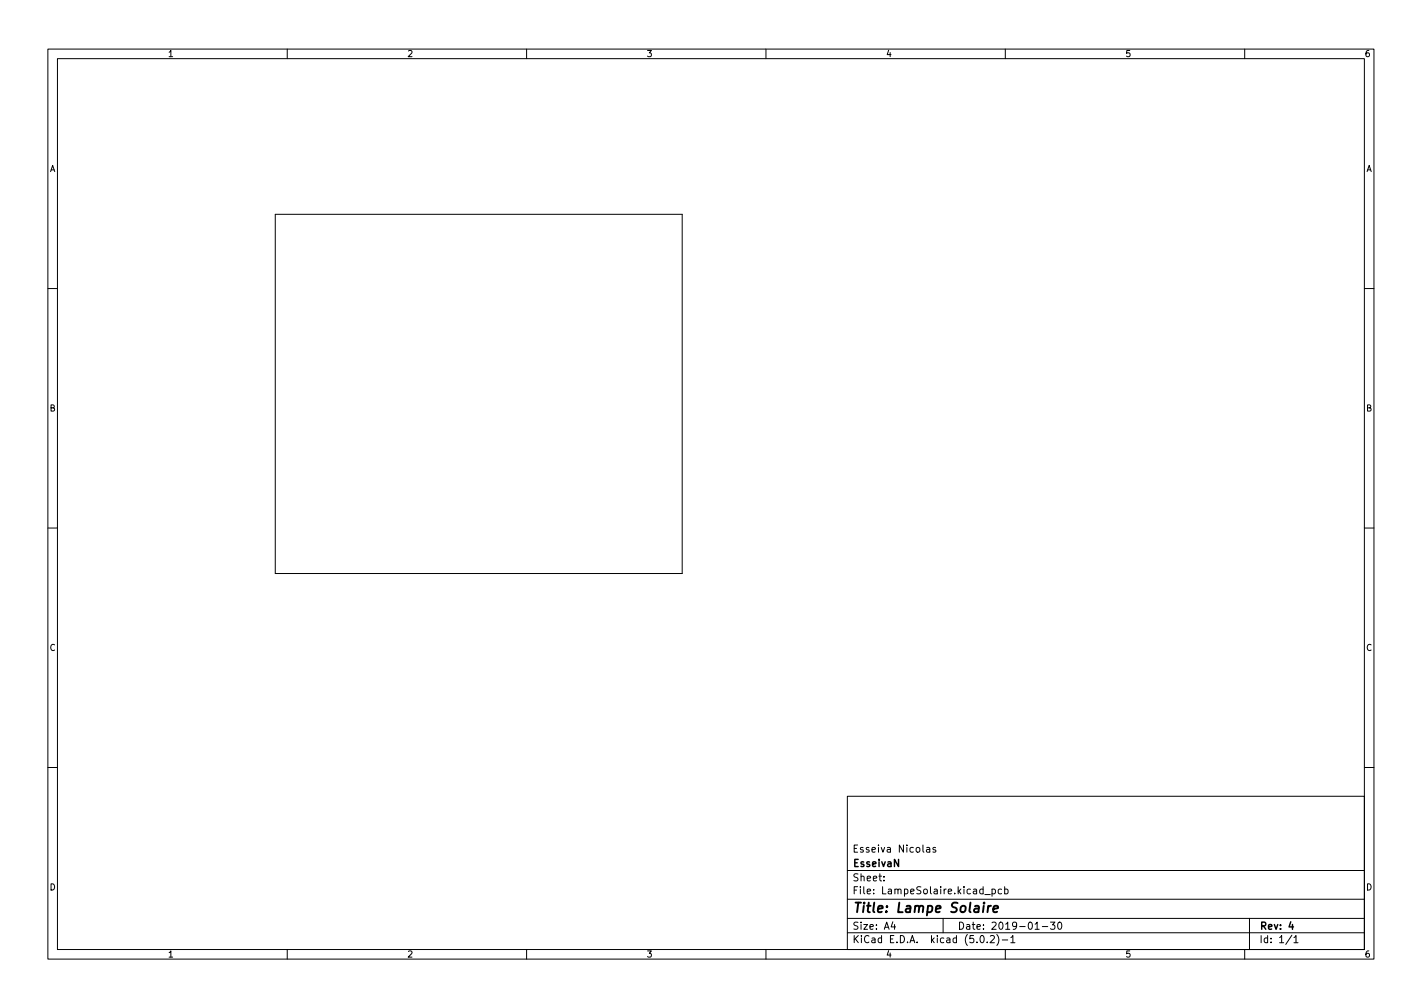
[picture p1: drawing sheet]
<svg xmlns="http://www.w3.org/2000/svg" width="297mm" height="210mm" viewBox="0 0 297 210" stroke-linecap="round" stroke-linejoin="round" font-family="sans-serif">
<defs><g id="words">
<text font-size="2.8" x="178" y="190.6">Title: Lampe Solaire</text>
<g font-size="2.1">
<text x="178" y="178">Esseiva Nicolas</text>
<text x="178" y="184">Sheet:</text>
<text x="178" y="181">EsseivaN</text>
<text x="178" y="186.7">File: LampeSolaire.kicad_pcb</text>
<text x="178" y="196.9">KiCad E.D.A. kicad (5.0.2)-1</text>
<text x="178" y="194.1">Size: A4</text>
<text x="200" y="194.1">Date: 2019-01-30</text>
<text x="263" y="194.1">Rev: 4</text>
<text x="263" y="196.9">Id: 1/1</text>
</g>
<g font-size="1.8">
<text x="35" y="11.9">1</text>
<text x="85" y="11.9">2</text>
<text x="135" y="11.9">3</text>
<text x="185" y="11.9">4</text>
<text x="235" y="11.9">5</text>
<text x="285" y="11.9">6</text>
<text x="10.3" y="35.9">A</text>
<text x="285.3" y="35.9">A</text>
<text x="10.3" y="85.9">B</text>
<text x="285.3" y="85.9">B</text>
<text x="10.3" y="135.9">C</text>
<text x="285.3" y="135.9">C</text>
<text x="10.3" y="185.9">D</text>
<text x="285.3" y="185.9">D</text>
<text x="35" y="199.9">1</text>
<text x="85" y="199.9">2</text>
<text x="135" y="199.9">3</text>
<text x="185" y="199.9">4</text>
<text x="235" y="199.9">5</text>
<text x="285" y="199.9">6</text>
</g>
</g></defs>
<g fill="none" stroke="#000" stroke-width=".21">
<path d="M10 10.2h277v190.1h-277zM12 12.2h273v186.1h-273zM60 10.2v2M110 10.2v2M160 10.2v2M210 10.2v2M260 10.2v2M57.5 44.7h85v75h-85zM10 60.2h2M285 60.2h2M10 110.2h2M285 110.2h2"/>
<path d="M10 160.2h2M177 166.3h108v32h-108zM193.6 177h.5l.1 .9M194.2 177.3l-.5 .1-.2 .2 .2 .3h.5M195.4 177l-.3-.1-.2 .2v.3l.5 .1v.4h-.5M285 160.2h2M60 198.3v2M110 198.3v2M160 198.3v2M177 194.8h108M177 191.8h108M177 187.8h108"/>
<path d="M177 181.8h108M184.6 183.8v.1M184.6 183v.1M186.5 192.5l-.4 1h1M186.9 193v1M197 191.8v3M204.9 195.4l.2-.1a.8 .8 0 0 1 .5 .8 .8 .8 0 0 1-.5 .7 1 1 0 0 1-.2-1.4zM205.7 186.8h1.2M206.2 196.7v.1M206.9 195.5l.5-.2 .3 .5-.9 1h.9M207.2 185.7l.4-.1 .3 .3-.1 .7h-.6M207.2 185.6v1.5"/>
<path d="M208.2 195.1a1.72 1.72 0 0 1 0 2.3M209.2 185.7l-.4-.1-.3 .3 .1 .7h.6M209.4 196.3h1.1M209.9 185.7l.4-.1 .3 .3-.2 .7h-.5M209.9 185.1v1.5M210 198.3v2M211.1 195.8l.5-.5v1.5M211.1 196.8h.9M216.2 194h.9M217.7 193.5h1.2M219.4 192.5h1l-.5 .6 .4 .1v.7l-.2 .1-.7-.1M221.1 192.6l.2-.1a.8 .8 0 0 1 .5 .8 .8 .8 0 0 1-.5 .7 1 1 0 0 1-.2-1.4z"/>
<path d="M260 198.3v2M261 191.8v6.5M269.9 195.3l-1.3 1.9M270.3 195.8l.4-.5v1.5M270.3 196.8h.8"/>
</g>
<path d="M269.6 192.5l-.3 1h.9M270 193v1" fill="none" stroke="#000" stroke-width=".3"/>
<path d="M205.6 188.5l-.1 .2M206.4 189.1l-.1 1.4M207 189.1l-.4 .1-.2 .3M207.5 189.8l1-.2-.1-.4h-.7l-.2 1 .2 .3 .6-.1" fill="none" stroke="#000" stroke-width=".4"/>
<use href="#words"/>
</svg>
